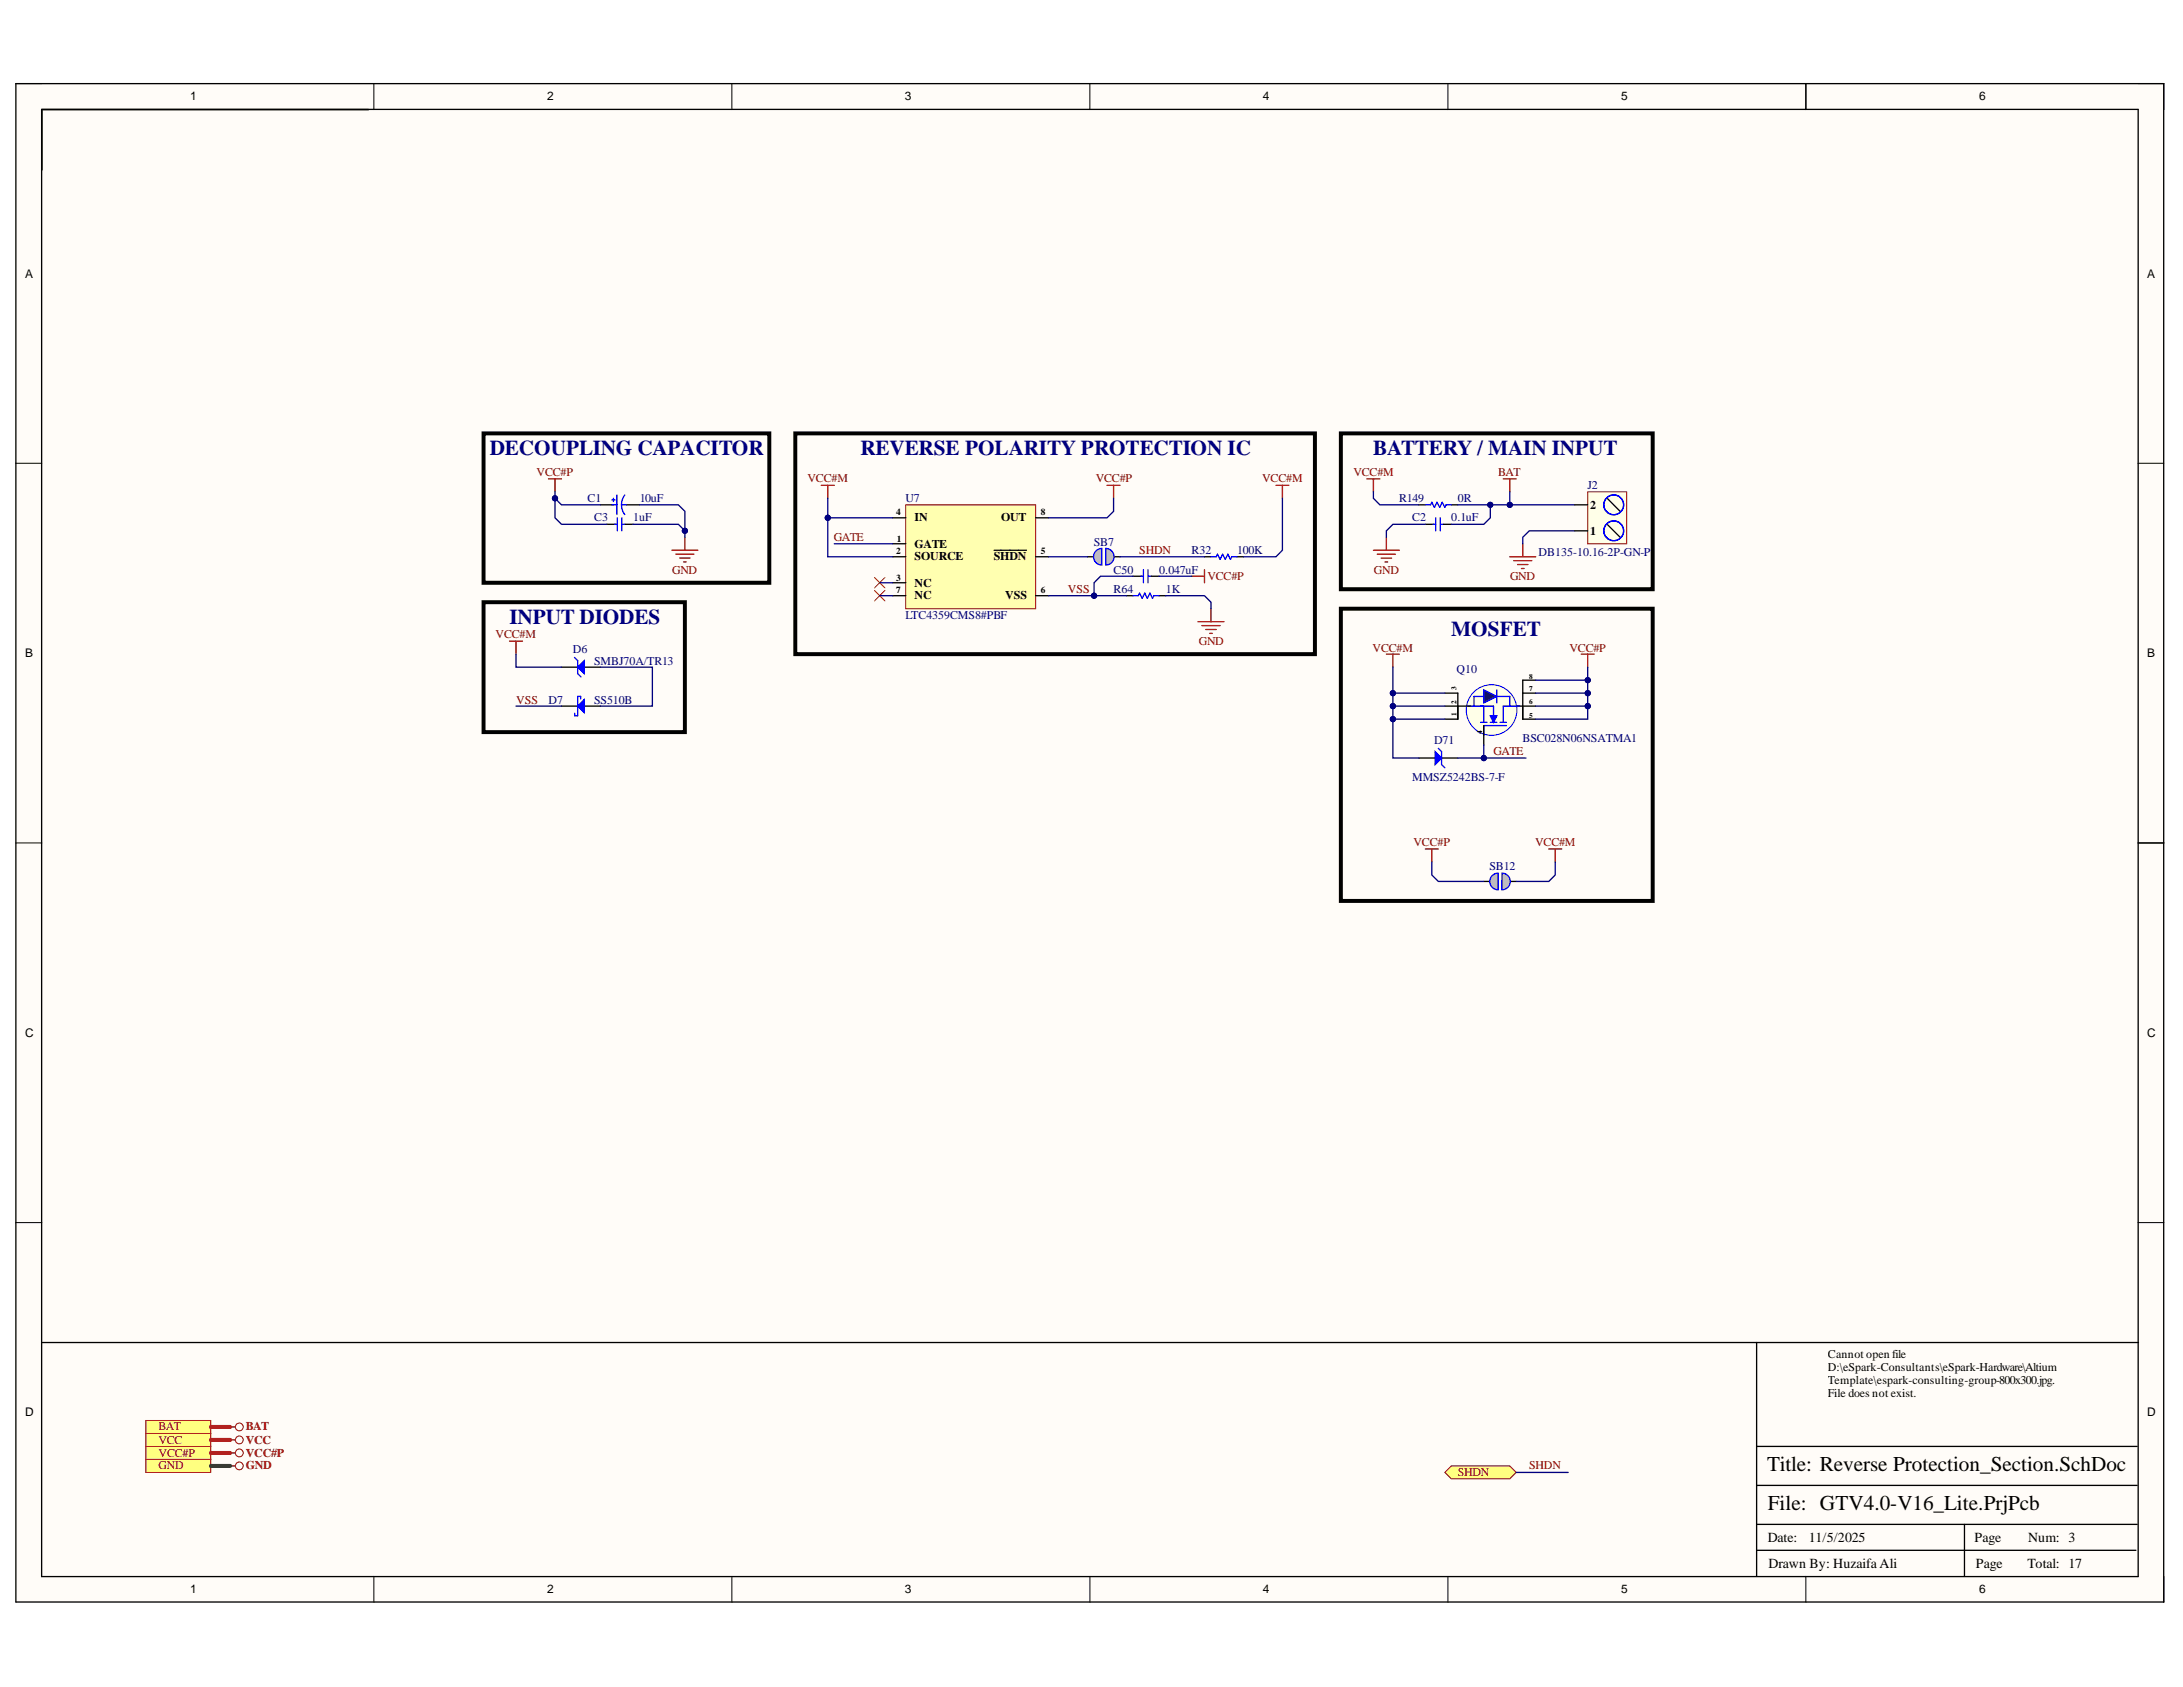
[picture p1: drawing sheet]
<svg xmlns="http://www.w3.org/2000/svg" width="279mm" height="216mm" viewBox="0 0 279 216" stroke-linecap="round" stroke-linejoin="round" font-family="sans-serif">
<defs><g id="words">
<g font-size="2.7" fill="#000080">
<text x="62.7" y="58.2">DECOUPLING CAPACITOR</text>
<text x="110.1" y="58.2">REVERSE POLARITY PROTECTION IC</text>
<text x="175.8" y="58.2">BATTERY / MAIN INPUT</text>
<text x="65.2" y="79.8">INPUT DIODES</text>
<text x="185.7" y="81.4">MOSFET</text>
</g>
<g font-size="2.7">
<text x="226.2" y="188.3">Title: Reverse Protection_Section.SchDoc</text>
<text x="226.3" y="193.3">File: GTV4.0-V16_Lite.PrjPcb</text>
</g>
<g font-size="1.8">
<text x="226.3" y="197.4">Date:</text>
<text x="231.5" y="197.4">11/5/2025</text>
<text x="252.7" y="197.4">Page</text>
<text x="259.6" y="197.4">Num: 3</text>
<text x="226.3" y="200.7">Drawn By: Huzaifa Ali</text>
<text x="252.9" y="200.7">Page</text>
<text x="259.5" y="200.7">Total: 17</text>
</g>
<g font-size="1.5">
<text x="24.4" y="12.9">1</text>
<text x="70" y="12.9">2</text>
<text x="115.8" y="12.9">3</text>
<text x="161.6" y="12.9">4</text>
<text x="207.5" y="12.9">5</text>
<text x="253.3" y="12.9">6</text>
<text x="3.2" y="35.5">A</text>
<text x="274.8" y="35.5">A</text>
<text x="203.5" y="65.1">2</text>
<text x="117.1" y="70.1">GATE</text>
<text x="117.1" y="71.7">SOURCE</text>
<text x="117.1" y="66.7">IN</text>
<text x="127.2" y="71.7">SHDN</text>
<text x="128.1" y="66.7">OUT</text>
<text x="203.5" y="68.4">1</text>
<text x="117.1" y="75.1">NC</text>
<text x="117.1" y="76.7">NC</text>
<text x="128.6" y="76.7">VSS</text>
<text x="3.2" y="84.1">B</text>
<text x="274.8" y="84.1">B</text>
<text x="3.2" y="132.7">C</text>
<text x="274.8" y="132.7">C</text>
<text x="234" y="173.8">Cannot open file</text>
<text x="234" y="175.5">D:\eSpark-Consultants\eSpark-Hardware\Altium</text>
<text x="234" y="177.2">Template\espark-consulting-group-800x300.jpg.</text>
<text x="234" y="178.8">File does not exist.</text>
<text x="3.2" y="181.2">D</text>
<text x="274.8" y="181.2">D</text>
<text x="24.4" y="203.9">1</text>
<text x="70" y="203.9">2</text>
<text x="115.8" y="203.9">3</text>
<text x="161.6" y="203.9">4</text>
<text x="207.5" y="203.9">5</text>
<text x="253.3" y="203.9">6</text>
</g>
<g font-size="1.5" fill="#800000">
<text x="68.7" y="61">VCC#P</text>
<text x="103.4" y="61.7">VCC#M</text>
<text x="140.2" y="61.7">VCC#P</text>
<text x="161.6" y="61.7">VCC#M</text>
<text x="173.2" y="61">VCC#M</text>
<text x="191.7" y="61">BAT</text>
<text x="106.7" y="69.3">GATE</text>
<text x="145.8" y="70.9">SHDN</text>
<text x="86" y="73.4">GND</text>
<text x="136.7" y="75.9">VSS</text>
<text x="154.5" y="74.2">VCC#P</text>
<text x="175.8" y="73.4">GND</text>
<text x="193.3" y="74.2">GND</text>
<text x="63.4" y="81.7">VCC#M</text>
<text x="153.4" y="82.5">GND</text>
<text x="175.7" y="83.4">VCC#M</text>
<text x="200.9" y="83.4">VCC#P</text>
<text x="66.1" y="90.1">VSS</text>
<text x="191.2" y="96.7">GATE</text>
<text x="180.9" y="108.3">VCC#P</text>
<text x="196.5" y="108.3">VCC#M</text>
<text x="20.3" y="184.8">VCC</text>
<text x="20.3" y="183.1">BAT</text>
<text x="31.5" y="184.8">VCC</text>
<text x="31.5" y="183.1">BAT</text>
<text x="20.3" y="186.5">VCC#P</text>
<text x="20.3" y="188.1">GND</text>
<text x="31.5" y="186.5">VCC#P</text>
<text x="31.5" y="188.1">GND</text>
<text x="186.6" y="188.9">SHDN</text>
<text x="195.7" y="188.1">SHDN</text>
</g>
<g font-size="1.5" fill="#000080">
<text x="75.2" y="64.3">C1</text>
<text x="81.9" y="64.3">10uF</text>
<text x="115.9" y="64.3">U7</text>
<text x="179.1" y="64.3">R149</text>
<text x="186.6" y="64.3">0R</text>
<text x="203.2" y="62.6">J2</text>
<text x="76" y="66.7">C3</text>
<text x="81" y="66.7">1uF</text>
<text x="140" y="69.9">SB7</text>
<text x="152.5" y="70.9">R32</text>
<text x="158.3" y="70.9">100K</text>
<text x="180.8" y="66.7">C2</text>
<text x="185.7" y="66.7">0.1uF</text>
<text x="196.9" y="71.2">DB135-10.16-2P-GN-P</text>
<text x="142.5" y="75.9">R64</text>
<text x="142.5" y="73.4">C50</text>
<text x="148.4" y="73.4">0.047uF</text>
<text x="149.2" y="75.9">1K</text>
<text x="73.3" y="83.6">D6</text>
<text x="115.9" y="79.2">LTC4359CMS8#PBF</text>
<text x="76" y="85.1">SMBJ70A/TR13</text>
<text x="186.4" y="86.2">Q10</text>
<text x="70.2" y="90.1">D7</text>
<text x="76" y="90.1">SS510B</text>
<text x="183.5" y="95.2">D71</text>
<text x="194.9" y="95">BSC028N06NSATMA1</text>
<text x="180.8" y="100">MMSZ5242BS-7-F</text>
<text x="190.6" y="111.4">SB12</text>
</g>
<g font-size="1.2">
<text x="114.7" y="66">4</text>
<text x="133.2" y="66">8</text>
<text x="114.7" y="70.9">2</text>
<text x="114.8" y="69.3">1</text>
<text x="133.2" y="70.9">5</text>
<text x="114.7" y="74.3">3</text>
<text x="114.7" y="75.9">7</text>
<text x="133.2" y="75.9">6</text>
</g>
<g font-size=".9">
<text x="186.4" y="88.4" transform="rotate(-90 186.4 88.4)">3</text>
<text x="195.7" y="88.5">7</text>
<text x="195.7" y="86.8">8</text>
<text x="186.4" y="91.7" transform="rotate(-90 186.4 91.7)">1</text>
<text x="186.4" y="90.1" transform="rotate(-90 186.4 90.1)">2</text>
<text x="189.7" y="93.9" transform="rotate(-90 189.7 93.9)">4</text>
<text x="195.7" y="90.1">6</text>
<text x="195.7" y="91.8">5</text>
</g>
</g></defs>
<g fill="#fffcf8">
<path d="M2 10.7h275v194.4h-275z" fill-rule="evenodd"/>
<path d="M5.4 14h268.2v187.7h-268.2z" fill-rule="evenodd"/>
</g>
<g fill="none" stroke="#000" stroke-width=".13">
<path d="M2 10.7h3.4M47.9 10.7v3.3M93.7 10.7v3.3M139.5 10.7v3.3M185.3 10.7v3.3M231.1 10.7v3.3M273.6 10.7h3.4v3.3M2 59.3h3.4M273.6 59.3h3.4M2 107.9h3.4M273.6 107.9h3.4M2 156.5h3.4"/>
<path d="M273.6 156.5h3.4M47.9 201.7v3.4M93.7 201.7v3.4M139.5 201.7v3.4M185.3 201.7v3.4M231.1 201.7v3.4M277 201.7v3.4"/>
</g>
<path d="M2 10.7h274.9v194.3h-274.9zM5.3 14h268.4v187.8h-268.4zM231.1 10.7v3.3M273.7 107.9h3.3M273.7 171.8h-48.9v29.9M224.8 198.4h48.6M224.8 195.1h48.7M224.8 190.1h48.7M224.8 185.1h48.7M251.4 195.1v6.6" fill="none" stroke="#000" stroke-width=".17"/>
<g fill="none" stroke="#800000" stroke-width=".17">
<path d="M70.2 61.3h1.7M71 61.3v1.6M86 70.4h3.3M86.5 70.9h2.3M87 71.4h1.3M87.5 71.9h.3M87.7 68.8v1.6M141.7 62.1h1.7M142.5 62.1v1.7M152.5 73.7h1.7M153.3 79.6h3.4M154.2 72.9v1.7"/>
<path d="M155 77.9v1.7M174.9 61.3h1.7M175.8 61.3v1.6M175.8 70.4h3.3M176.3 70.9h2.3M176.8 71.4h1.3M177.3 71.9h.3M177.4 68.8v1.6M193.2 71.3h3.4M193.7 71.8h2.4M194.2 72.2h1.4M194.7 72.8h.4"/>
<path d="M194.9 69.6v1.7M153.8 80.1h2.4M154.3 80.6h1.4M154.8 81.1h.4M202.4 83.7h1.6M203.2 83.7v1.7"/>
</g>
<path d="M61.9 55.5h36.6v19.1h-36.6zM101.8 55.5h66.5v28.2h-66.5zM171.6 55.5h39.9v19.9h-39.9zM61.9 77.1h25.8v16.6h-25.8zM171.6 77.9h39.9v37.4h-39.9z" fill="none" stroke="#000" stroke-width=".51"/>
<path d="M111.9 73.9l1.4 1.3M111.9 75.6l1.4 1.3M113.3 73.9l-1.4 1.3M113.3 75.6l-1.4 1.3" fill="none" stroke="#f00" stroke-width=".13"/>
<path d="M185.8 187.6h7.4l.9 .8-.9 .9h-7.4l-.9-.9z" fill-rule="evenodd" fill="#ffff80"/>
<path d="M185.8 187.6h7.4l.9 .8-.9 .9h-7.4l-.9-.9z" fill="none" stroke="#800000" stroke-width=".13"/>
<path d="M105.1 62.1h1.7M105.9 62.1v1.7M163.3 62.1h1.7M164.1 62.1v1.7M65.2 82.1h1.7M66 82.1v1.6M177.4 83.7h1.7M178.3 83.7v1.7" fill="none" stroke="#800000" stroke-width=".17"/>
<path d="M18.7 185.1h8.3v1.7h-8.3z" fill-rule="evenodd" fill="#ffff80"/>
<g fill="none" stroke="#800000" stroke-width=".13">
<path d="M18.7 185.1h8.3v1.7h-8.3z"/>
<circle cx="30.6" cy="185.9" r=".5"/>
</g>
<path d="M29.5 185.9h.6" fill="none" stroke="#800000" stroke-width=".17"/>
<path d="M18.7 186.8h8.3v1.6h-8.3z" fill-rule="evenodd" fill="#ffff80"/>
<g fill="none" stroke="#800000" stroke-width=".13">
<path d="M18.7 186.8h8.3v1.6h-8.3z"/>
<circle cx="30.6" cy="187.6" r=".5"/>
</g>
<path d="M182.4 108.7h1.7M183.3 108.7v1.6M198.2 108.7h1.7M199.1 108.7v1.6M29.5 187.6h.6" fill="none" stroke="#800000" stroke-width=".17"/>
<path d="M18.7 183.5h8.3v1.6h-8.3z" fill-rule="evenodd" fill="#ffff80"/>
<g fill="none" stroke="#800000" stroke-width=".13">
<path d="M18.7 183.5h8.3v1.6h-8.3z"/>
<circle cx="30.6" cy="184.3" r=".5"/>
</g>
<path d="M192.4 61.3h1.7M193.2 61.3v1.6M29.5 184.3h.6" fill="none" stroke="#800000" stroke-width=".17"/>
<path d="M18.7 181.8h8.3v1.7h-8.3z" fill-rule="evenodd" fill="#ffff80"/>
<g fill="none" stroke="#800000" stroke-width=".13">
<path d="M18.7 181.8h8.3v1.7h-8.3z"/>
<circle cx="30.6" cy="182.6" r=".5"/>
</g>
<path d="M29.5 182.6h.6" fill="none" stroke="#800000" stroke-width=".17"/>
<path d="M71.9 90.4h2M74.8 90.4h2M5.4 171.8h219.4" fill="none" stroke="#000" stroke-width=".17"/>
<path d="M73.9 90.4l.9-.9v1.7z" fill="#00f"/>
<g fill="none" stroke="#00f" stroke-width=".17">
<path d="M78.3 64h.4M78.3 64.6h.7M78.5 63.8v.4M78.7 67.1h.3M79 63.4v2.4M79 66.3v1.6M79.5 64.6h.7M79.6 66.3v1.6M79.7 67.1h.3M80 63.4a2.08 2.08 0 0 0 0 2.5M73.6 91.3v.3h.3M73.9 90.4l.9-.9v1.7z"/>
<path d="M74.3 89.5v-.4h-.4v2.5"/>
</g>
<path d="M76.8 64.6h1.7M77.7 67.1h1.1M80 67.1h1M80.2 64.6h1.6M139.2 71.3h.8M142.5 71.3h.9" fill="none" stroke="#000" stroke-width=".17"/>
<path d="M140.2 70.5l.4-.2 .4-.1v2.1l-.6-.2-.4-.4v-.7z" fill-rule="evenodd" fill="#c0c0c0"/>
<path d="M140.2 70.5l.4-.2 .4-.1v2.1l-.6-.2-.4-.4v-.7z" fill="none" stroke="#00f" stroke-width=".17"/>
<path d="M141.5 70.2l.4 .1 .4 .2 .2 .3 .1 .4-.1 .4-.2 .4-.4 .2-.3 .1h-.1z" fill-rule="evenodd" fill="#c0c0c0"/>
<path d="M141.5 70.2l.4 .1 .4 .2 .2 .3 .1 .4-.1 .4-.2 .4-.4 .2-.3 .1h-.1zM145 76.2h.7l.1-.3 .4 .7 .3-.7 .3 .7 .4-.7 .3 .7 .2-.4h.6M146 73.7h.3M146.3 72.9v1.7M146.9 72.9v1.7M147 73.7h.3M155 71.3h.7l.1-.4 .4 .7 .3-.7 .3 .7 .4-.7 .3 .7 .2-.3h.6M183.4 67.1h.4M183.8 66.3v1.6M184.3 66.3v1.6M184.4 67.1h.4" fill="none" stroke="#00f" stroke-width=".17"/>
<path d="M144.2 76.2h.8M145 73.7h1.1M147.3 73.7h1M148.3 76.2h.9M154.2 71.3h.8M158.3 71.3h.9M182.4 67.1h1.1M184.8 67.1h1M71.9 85.4h2M74.8 85.4h2" fill="none" stroke="#000" stroke-width=".17"/>
<path d="M73.9 85.4l.9-.8v1.6z" fill="#00f"/>
<path d="M182.4 64.6h.7l.2-.3 .3 .6 .3-.6 .4 .6 .3-.6 .3 .6 .2-.3h.7M73.5 84.1l.4 .5v1.6l.5 .4M73.9 85.4l.9-.8v1.6z" fill="none" stroke="#00f" stroke-width=".17"/>
<path d="M181.6 64.6h.8M185.8 64.6h.8" fill="none" stroke="#000" stroke-width=".17"/>
<path d="M115.9 64.6h16.6v13.3h-16.6z" fill-rule="evenodd" fill="#ffffb0"/>
<path d="M115.9 64.6h16.6v13.3h-16.6z" fill="none" stroke="#800000" stroke-width=".13"/>
<path d="M114.3 69.6h1.6M114.3 71.3h1.6M114.3 74.6h1.6M114.3 66.3h1.6M114.3 76.2h1.6M127.2 70.4h4.2M132.5 71.3h1.7M132.5 66.3h1.7M132.5 76.2h1.7M194.2 90.4h2.4M194.9 88.7h1.7M196.6 87h-1.7v5h1.7" fill="none" stroke="#000" stroke-width=".17"/>
<circle cx="190.9" cy="90.9" r="3.2" fill="#ffffe8"/>
<circle cx="190.9" cy="90.9" r="3.2" fill="none" stroke="#00f" stroke-width=".13"/>
<path d="M187.8 90.4h3.4v2M189.5 92.4h.8M189.9 90.4v2M190.7 92.4h.9M192 92.4h.8M192.8 92.9h-2.9v1.2M194.5 90.4h-2.1v2" fill="none" stroke="#00f" stroke-width=".17"/>
<path d="M190.7 91.6h.9l-.4 .8z" fill="#00f"/>
<path d="M188.7 90.4v-1.3h4.5v1.3M190.7 91.6h.9l-.4 .8zM191.6 88.3v1.7" fill="none" stroke="#00f" stroke-width=".17"/>
<path d="M189.9 88.3l1.7 .8-1.7 .9z" fill="#073763"/>
<path d="M189.9 88.3l1.7 .8-1.7 .9z" fill="none" stroke="#00f" stroke-width=".17"/>
<path d="M181.6 97h2.1M184.5 97h2.1M184.9 90.4h3.3M184.9 88.7h1.7v3.3h-1.7M189.9 92.9v2.5" fill="none" stroke="#000" stroke-width=".17"/>
<path d="M183.7 96.2l.8 .8-.8 .8z" fill="#00f"/>
<path d="M183.7 96.2l.8 .8-.8 .8zM184.1 95.8l.4 .4v1.6l.4 .5" fill="none" stroke="#00f" stroke-width=".17"/>
<path d="M189.9 112.8h.8M193.2 112.8h.9" fill="none" stroke="#000" stroke-width=".17"/>
<path d="M191 112.1l.3-.3 .4-.1v2.2l-.6-.2-.4-.5v-.6z" fill-rule="evenodd" fill="#c0c0c0"/>
<path d="M191 112.1l.3-.3 .4-.1v2.2l-.6-.2-.4-.5v-.6z" fill="none" stroke="#00f" stroke-width=".17"/>
<path d="M192.2 111.7l.5 .1 .3 .2 .2 .4 .1 .3-.1 .5-.2 .3-.4 .3-.3 .1h-.1z" fill-rule="evenodd" fill="#c0c0c0"/>
<path d="M192.2 111.7l.5 .1 .3 .2 .2 .4 .1 .3-.1 .5-.2 .3-.4 .3-.3 .1h-.1z" fill="none" stroke="#00f" stroke-width=".17"/>
<path d="M193.2 62.9v1.7M194.1 188.4h6.6" fill="none" stroke="#000080" stroke-width=".17"/>
<path d="M27 187.6h2.5" fill="none" stroke="#274e13" stroke-width=".51"/>
<path d="M27 185.9h2.5M27 184.3h2.5" fill="none" stroke="#f00" stroke-width=".51"/>
<circle cx="193.2" cy="64.6" r=".33" fill="#000080"/>
<circle cx="193.2" cy="64.6" r=".33" fill="none" stroke="#000080" stroke-width=".13"/>
<path d="M27 182.6h2.5" fill="none" stroke="#f00" stroke-width=".51"/>
<path d="M71 63.8v2.5l.9 .8h5.8M175.8 62.9v.9l.8 .8h5M66 90.4h5.9" fill="none" stroke="#000080" stroke-width=".17"/>
<circle cx="71" cy="63.8" r=".33" fill="#000080"/>
<circle cx="71" cy="63.8" r=".33" fill="none" stroke="#000080" stroke-width=".13"/>
<path d="M81 67.1h5.8l.9 .8" fill="none" stroke="#000080" stroke-width=".17"/>
<circle cx="87.7" cy="67.9" r=".33" fill="#000080"/>
<circle cx="87.7" cy="67.9" r=".33" fill="none" stroke="#000080" stroke-width=".13"/>
<path d="M71 62.9v.9l.9 .8h4.9" fill="none" stroke="#000080" stroke-width=".17"/>
<circle cx="71" cy="63.8" r=".33" fill="#000080"/>
<circle cx="71" cy="63.8" r=".33" fill="none" stroke="#000080" stroke-width=".13"/>
<path d="M81.8 64.6h5l.9 .8v3.4" fill="none" stroke="#000080" stroke-width=".17"/>
<circle cx="87.7" cy="67.9" r=".33" fill="#000080"/>
<circle cx="87.7" cy="67.9" r=".33" fill="none" stroke="#000080" stroke-width=".13"/>
<path d="M143.4 71.3h10.8M145 73.7h-4.1l-.9 .9v1.6M149.2 76.2h5l.8 .9v.8M164.1 63.8v6.6l-.8 .9h-4.1" fill="none" stroke="#000080" stroke-width=".17"/>
<circle cx="140" cy="76.2" r=".33" fill="#000080"/>
<circle cx="140" cy="76.2" r=".33" fill="none" stroke="#000080" stroke-width=".13"/>
<path d="M148.3 73.7h4.2M182.4 67.1h-4.1l-.9 .8v.9M190.7 64.6v1.7l-.8 .8h-4.1" fill="none" stroke="#000080" stroke-width=".17"/>
<circle cx="190.7" cy="64.6" r=".33" fill="#000080"/>
<circle cx="190.7" cy="64.6" r=".33" fill="none" stroke="#000080" stroke-width=".13"/>
<path d="M189.9 95.4v1.6h5.4M183.3 110.3v1.7l.8 .8h5.8M199.1 110.3v1.7l-.9 .8h-4.1" fill="none" stroke="#000080" stroke-width=".17"/>
<circle cx="189.9" cy="97" r=".33" fill="#000080"/>
<circle cx="189.9" cy="97" r=".33" fill="none" stroke="#000080" stroke-width=".13"/>
<path d="M105.9 63.8v2.5h8.4M66 83.7v1.7h5.9M76.8 85.4h6.7v5h-6.7" fill="none" stroke="#000080" stroke-width=".17"/>
<circle cx="105.9" cy="66.3" r=".33" fill="#000080"/>
<circle cx="105.9" cy="66.3" r=".33" fill="none" stroke="#000080" stroke-width=".13"/>
<path d="M105.9 66.3v5h8.4M106.8 69.6h7.5" fill="none" stroke="#000080" stroke-width=".17"/>
<circle cx="105.9" cy="66.3" r=".33" fill="#000080"/>
<circle cx="105.9" cy="66.3" r=".33" fill="none" stroke="#000080" stroke-width=".13"/>
<path d="M112.6 74.6h1.7M112.6 76.2h1.7M134.2 76.2h10M134.2 71.3h5M142.5 63.8v1.6l-.8 .9h-7.5" fill="none" stroke="#000080" stroke-width=".17"/>
<circle cx="140" cy="76.2" r=".33" fill="#000080"/>
<circle cx="140" cy="76.2" r=".33" fill="none" stroke="#000080" stroke-width=".13"/>
<path d="M186.6 64.6h14.9M201.5 67.9h-5.8l-.8 .9v.8" fill="none" stroke="#000080" stroke-width=".17"/>
<circle cx="190.7" cy="64.6" r=".33" fill="#000080"/>
<circle cx="190.7" cy="64.6" r=".33" fill="none" stroke="#000080" stroke-width=".13"/>
<circle cx="193.2" cy="64.6" r=".33" fill="#000080"/>
<circle cx="193.2" cy="64.6" r=".33" fill="none" stroke="#000080" stroke-width=".13"/>
<path d="M178.3 90.4v1.6h6.6" fill="none" stroke="#000080" stroke-width=".17"/>
<circle cx="178.3" cy="90.4" r=".33" fill="#000080"/>
<circle cx="178.3" cy="90.4" r=".33" fill="none" stroke="#000080" stroke-width=".13"/>
<circle cx="178.3" cy="92" r=".33" fill="#000080"/>
<circle cx="178.3" cy="92" r=".33" fill="none" stroke="#000080" stroke-width=".13"/>
<path d="M178.3 85.4v3.3h6.6" fill="none" stroke="#000080" stroke-width=".17"/>
<circle cx="178.3" cy="88.7" r=".33" fill="#000080"/>
<circle cx="178.3" cy="88.7" r=".33" fill="none" stroke="#000080" stroke-width=".13"/>
<path d="M178.3 88.7v1.7h6.6" fill="none" stroke="#000080" stroke-width=".17"/>
<circle cx="178.3" cy="88.7" r=".33" fill="#000080"/>
<circle cx="178.3" cy="88.7" r=".33" fill="none" stroke="#000080" stroke-width=".13"/>
<circle cx="178.3" cy="90.4" r=".33" fill="#000080"/>
<circle cx="178.3" cy="90.4" r=".33" fill="none" stroke="#000080" stroke-width=".13"/>
<path d="M203.2 90.4v1.6h-6.6" fill="none" stroke="#000080" stroke-width=".17"/>
<circle cx="203.2" cy="90.4" r=".33" fill="#000080"/>
<circle cx="203.2" cy="90.4" r=".33" fill="none" stroke="#000080" stroke-width=".13"/>
<path d="M178.3 92v5h3.3" fill="none" stroke="#000080" stroke-width=".17"/>
<circle cx="178.3" cy="92" r=".33" fill="#000080"/>
<circle cx="178.3" cy="92" r=".33" fill="none" stroke="#000080" stroke-width=".13"/>
<path d="M186.6 97h3.3" fill="none" stroke="#000080" stroke-width=".17"/>
<circle cx="189.9" cy="97" r=".33" fill="#000080"/>
<circle cx="189.9" cy="97" r=".33" fill="none" stroke="#000080" stroke-width=".13"/>
<path d="M203.2 88.7v1.7h-6.6" fill="none" stroke="#000080" stroke-width=".17"/>
<circle cx="203.2" cy="90.4" r=".33" fill="#000080"/>
<circle cx="203.2" cy="90.4" r=".33" fill="none" stroke="#000080" stroke-width=".13"/>
<circle cx="203.2" cy="88.7" r=".33" fill="#000080"/>
<circle cx="203.2" cy="88.7" r=".33" fill="none" stroke="#000080" stroke-width=".13"/>
<path d="M203.2 87v1.7h-6.6" fill="none" stroke="#000080" stroke-width=".17"/>
<circle cx="203.2" cy="88.7" r=".33" fill="#000080"/>
<circle cx="203.2" cy="88.7" r=".33" fill="none" stroke="#000080" stroke-width=".13"/>
<circle cx="203.2" cy="87" r=".33" fill="#000080"/>
<circle cx="203.2" cy="87" r=".33" fill="none" stroke="#000080" stroke-width=".13"/>
<path d="M203.2 85.4v1.6h-6.6" fill="none" stroke="#000080" stroke-width=".17"/>
<circle cx="203.2" cy="87" r=".33" fill="#000080"/>
<circle cx="203.2" cy="87" r=".33" fill="none" stroke="#000080" stroke-width=".13"/>
<path d="M203.2 62.9h5v6.7h-5z" fill-rule="evenodd" fill="#ffffe8"/>
<path d="M203.2 62.9h5v6.7h-5z" fill="none" stroke="#800000" stroke-width=".13"/>
<path d="M201.5 67.9h1.7M201.5 64.6h1.7M205.7 67.1l1.7 1.7M205.7 63.8l1.7 1.6" fill="none" stroke="#000" stroke-width=".17"/>
<g fill="none" stroke="#00f" stroke-width=".17">
<circle cx="206.5" cy="67.9" r="1.27"/>
<circle cx="206.5" cy="64.6" r="1.27"/>
</g>
<use href="#words"/>
</svg>
